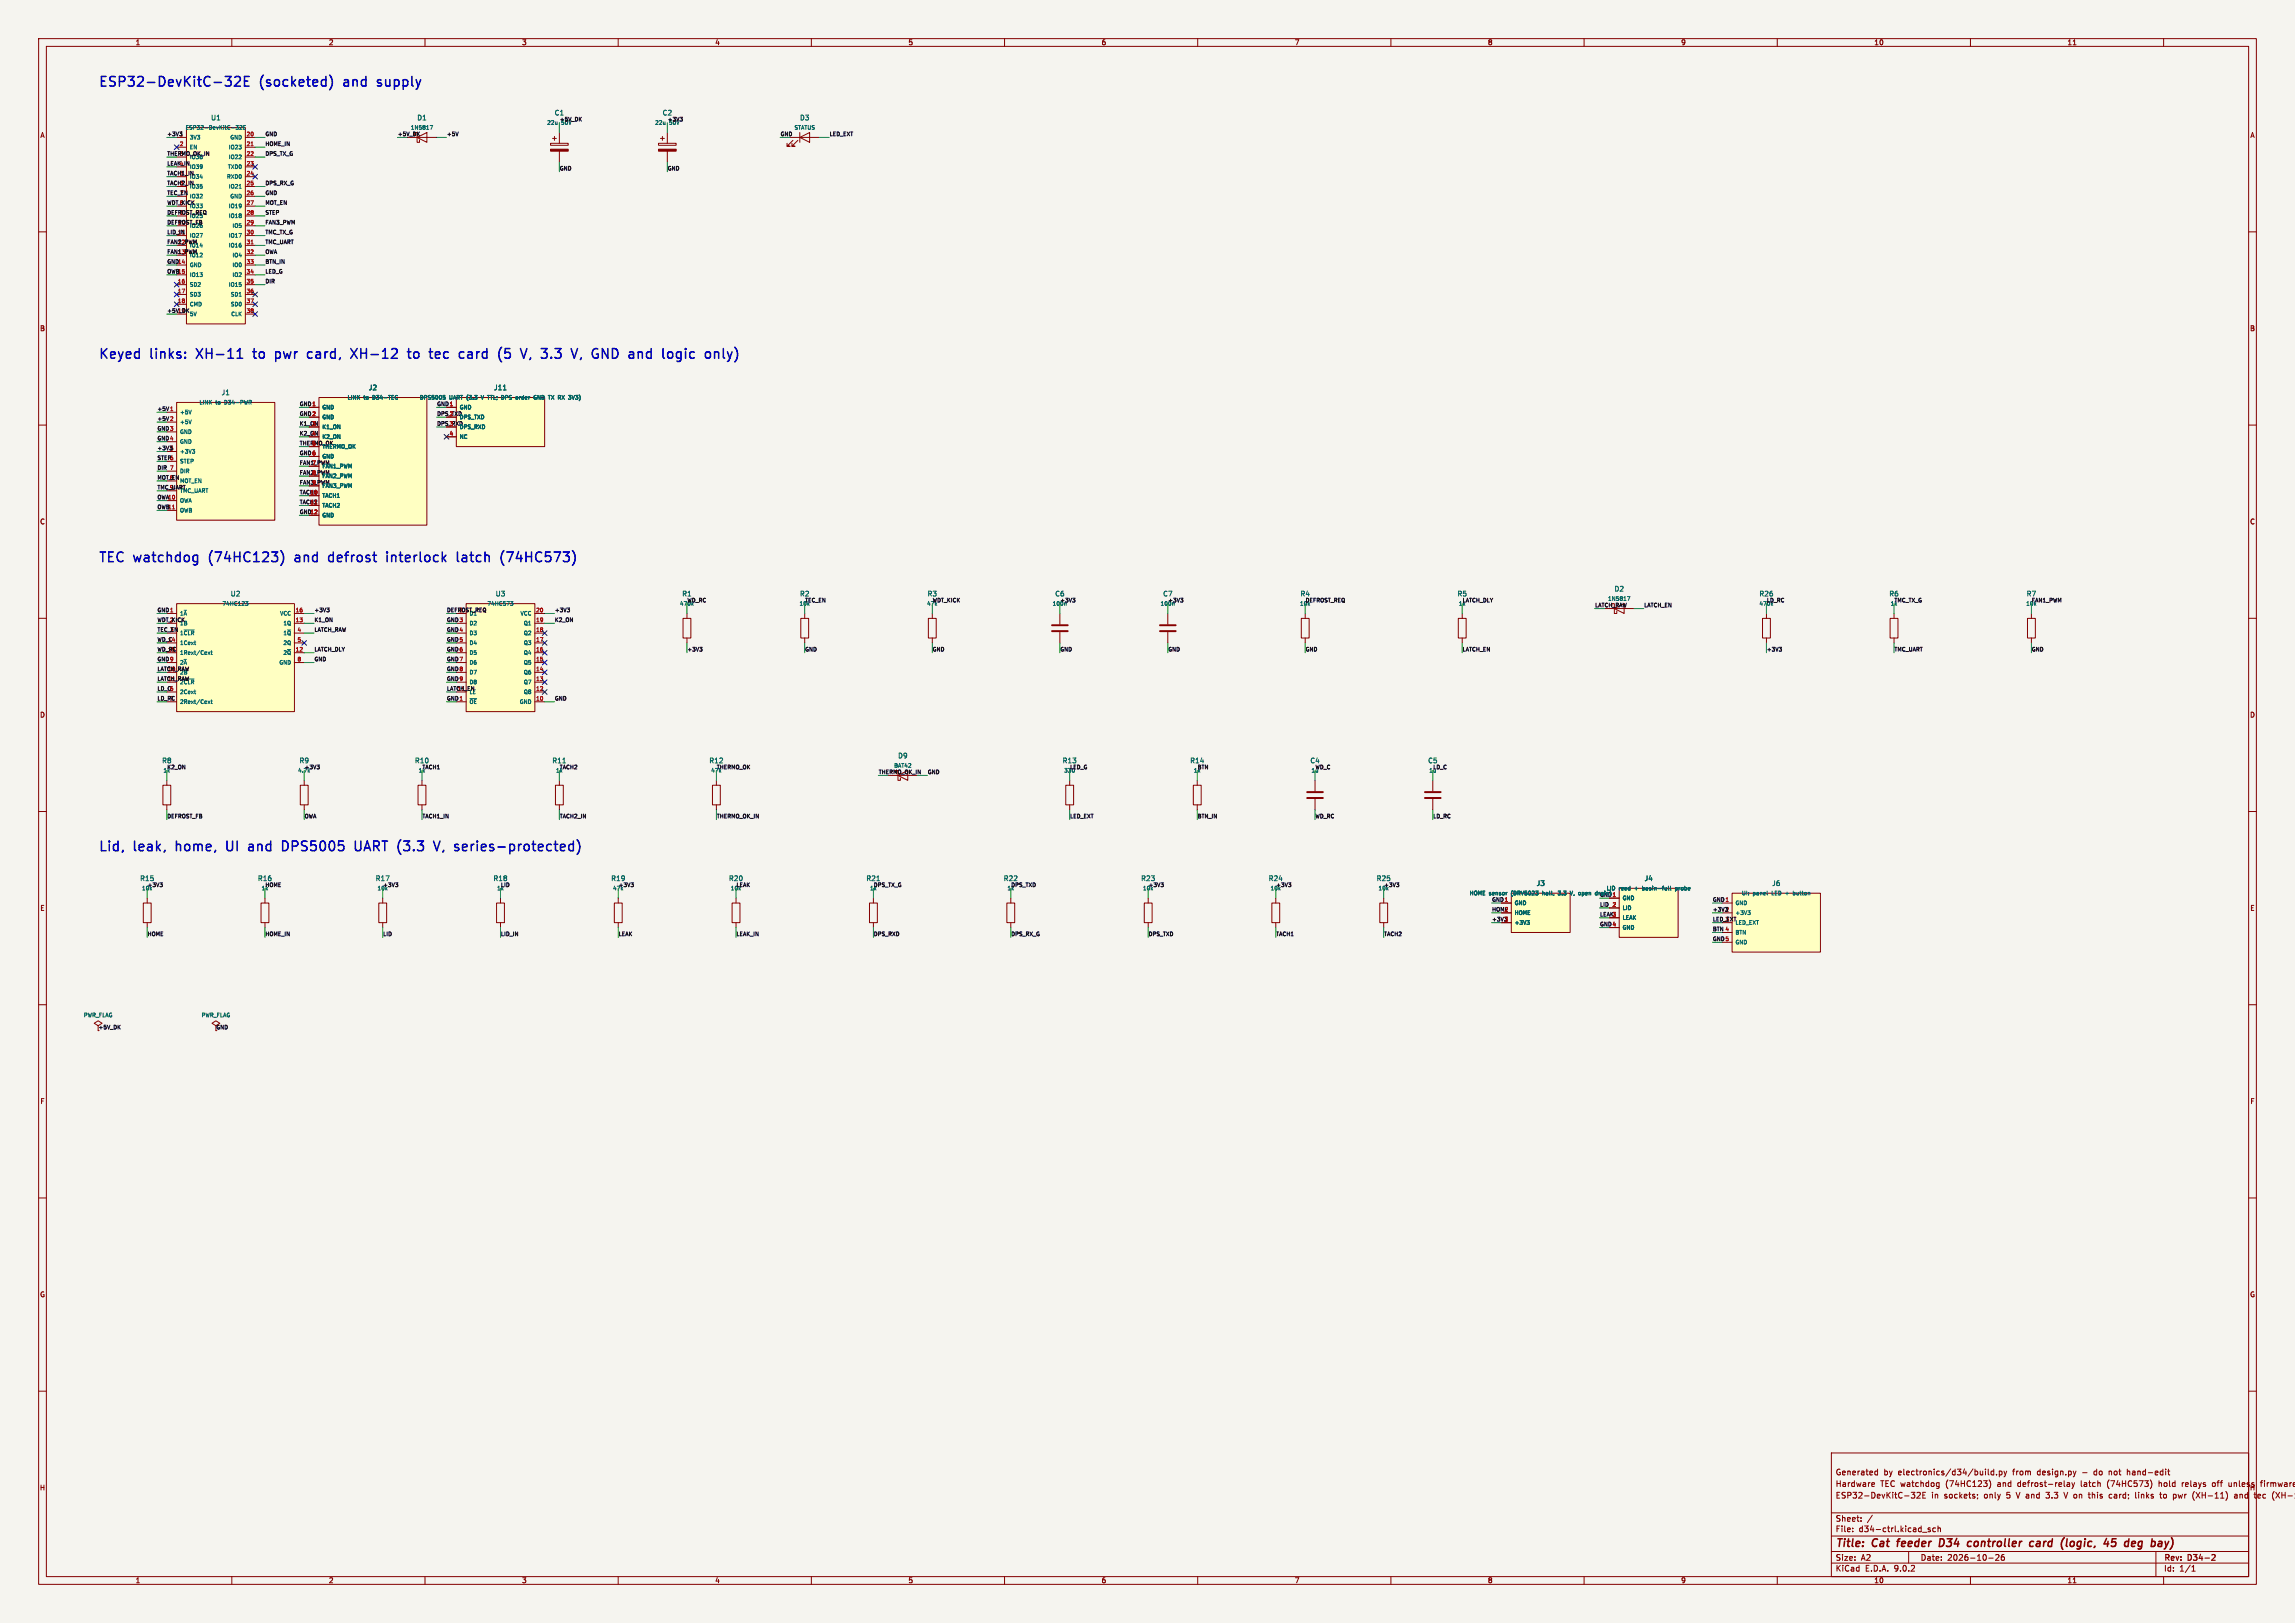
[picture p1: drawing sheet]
<svg xmlns="http://www.w3.org/2000/svg" width="594mm" height="420mm" viewBox="0 0 594 420" stroke-linecap="round" stroke-linejoin="round" font-family="sans-serif">
<defs><g id="words">
<g font-size="3.5" fill="#0000c2">
<text x="25.4" y="22.6">ESP32-DevKitC-32E</text>
<text x="67.3" y="22.6">(socketed)</text>
<text x="89.7" y="22.6">and</text>
<text x="99" y="22.6">supply</text>
<text x="25.4" y="93">Keyed</text>
<text x="39" y="93">links:</text>
<text x="51.6" y="93">XH-11</text>
<text x="67" y="93">to</text>
<text x="73.3" y="93">pwr</text>
<text x="82.4" y="93">card,</text>
<text x="94.4" y="93">XH-12</text>
<text x="109.8" y="93">to</text>
<text x="116.1" y="93">tec</text>
<text x="124.4" y="93">card</text>
<text x="135.3" y="93">(5</text>
<text x="141.9" y="93">V,</text>
<text x="147.8" y="93">3.3</text>
<text x="156.4" y="93">V,</text>
<text x="162.3" y="93">GND</text>
<text x="172.6" y="93">and</text>
<text x="182" y="93">logic</text>
<text x="25.4" y="145.7">TEC watchdog</text>
<text x="54.8" y="145.7">(74HC123)</text>
<text x="77.7" y="145.7">and</text>
<text x="87.1" y="145.7">defrost</text>
<text x="102.8" y="145.7">interlock</text>
<text x="121.7" y="145.7">latch</text>
<text x="133.8" y="145.7">(74HC573)</text>
<text x="25.4" y="220.5">Lid,</text>
<text x="34.7" y="220.5">leak,</text>
<text x="46.2" y="220.5">home,</text>
<text x="60" y="220.5">UI</text>
<text x="66.4" y="220.5">and</text>
<text x="75.8" y="220.5">DPS5005</text>
<text x="95.3" y="220.5">UART (3.3</text>
<text x="117.3" y="220.5">V,</text>
<text x="123.2" y="220.5">series-protected)</text>
</g>
<g font-size="2.8" fill="#840000">
<text x="475" y="400.9">Title:</text>
<text x="484.7" y="400.9">Cat</text>
<text x="491.9" y="400.9">feeder</text>
<text x="503.6" y="400.9">D34</text>
<text x="511.7" y="400.9">controller</text>
<text x="528.6" y="400.9">card</text>
<text x="537.5" y="400.9">(logic,</text>
<text x="549.5" y="400.9">45</text>
<text x="555.6" y="400.9">deg</text>
</g>
<g font-size="2.1" fill="#840000">
<text x="475" y="382">Generated</text>
<text x="487.5" y="382">by</text>
<text x="491.3" y="382">electronics/d34/build.py</text>
<text x="521.1" y="382">from</text>
<text x="527.6" y="382">design.py</text>
<text x="539.4" y="382">-</text>
<text x="542.5" y="382">do</text>
<text x="546.5" y="382">not</text>
<text x="551.4" y="382">hand-edit</text>
<text x="475" y="388">ESP32-DevKitC-32E</text>
<text x="475" y="385">Hardware</text>
<text x="486.7" y="385">TEC watchdog</text>
<text x="499.9" y="388">in</text>
<text x="503.2" y="388">sockets;</text>
<text x="503.8" y="385">(74HC123)</text>
<text x="513.7" y="388">only</text>
<text x="517.3" y="385">and</text>
<text x="519.6" y="388">5</text>
<text x="522.4" y="388">V and</text>
<text x="522.6" y="385">defrost-relay</text>
<text x="530.3" y="388">3.3</text>
<text x="535.2" y="388">V on</text>
<text x="539.2" y="385">latch</text>
<text x="541.8" y="388">this</text>
<text x="546.1" y="385">(74HC573)</text>
<text x="547.2" y="388">card;</text>
<text x="554.2" y="388">links</text>
<text x="559.6" y="385">hold</text>
<text x="560.8" y="388">to</text>
<text x="564.3" y="388">pwr</text>
<text x="565.8" y="385">relays</text>
<text x="569.4" y="388">(XH-11)</text>
<text x="573.8" y="385">off</text>
<text x="578.2" y="385">unless</text>
<text x="580.4" y="388">and</text>
<text x="585.8" y="388">tec</text>
<text x="586.7" y="385">firmware</text>
<text x="590.5" y="388">(XH-1</text>
<text x="475" y="394">Sheet:</text>
<text x="475" y="396.7">File:</text>
<text x="481.1" y="396.7">d34-ctrl.kicad_sch</text>
<text x="475" y="406.9">KiCad</text>
<text x="475" y="404.1">Size:</text>
<text x="481.7" y="404.1">A2</text>
<text x="482.7" y="406.9">E.D.A.</text>
<text x="490.3" y="406.9">9.0.2</text>
<text x="497" y="404.1">Date:</text>
<text x="504" y="404.1">2026-10-26</text>
<text x="560" y="404.3">Rev:</text>
<text x="560" y="406.9">Id:</text>
<text x="564.1" y="406.9">1/1</text>
<text x="566.4" y="404.3">D34-2</text>
</g>
<g font-size="1.8" fill="#840000">
<text x="35" y="11.9">1</text>
<text x="85" y="11.9">2</text>
<text x="135" y="11.9">3</text>
<text x="185" y="11.9">4</text>
<text x="235" y="11.9">5</text>
<text x="285" y="11.9">6</text>
<text x="335" y="11.9">7</text>
<text x="385" y="11.9">8</text>
<text x="435" y="11.9">9</text>
<text x="485" y="11.9">10</text>
<text x="535" y="11.9">11</text>
<text x="10.3" y="35.9">A</text>
<text x="582.3" y="35.9">A</text>
<text x="10.3" y="85.9">B</text>
<text x="582.3" y="85.9">B</text>
<text x="10.3" y="135.9">C</text>
<text x="582.3" y="135.9">C</text>
<text x="10.3" y="185.9">D</text>
<text x="582.3" y="185.9">D</text>
<text x="10.3" y="235.9">E</text>
<text x="582.3" y="235.9">E</text>
<text x="10.3" y="285.9">F</text>
<text x="582.3" y="285.9">F</text>
<text x="10.3" y="335.9">G</text>
<text x="582.3" y="335.9">G</text>
<text x="10.2" y="385.9">H</text>
<text x="582.2" y="385.9">H</text>
<text x="35" y="409.9">1</text>
<text x="85" y="409.9">2</text>
<text x="135" y="409.9">3</text>
<text x="185" y="409.9">4</text>
<text x="235" y="409.9">5</text>
<text x="285" y="409.9">6</text>
<text x="335" y="409.9">7</text>
<text x="385" y="409.9">8</text>
<text x="435" y="409.9">9</text>
<text x="485" y="409.9">10</text>
<text x="535" y="409.9">11</text>
</g>
<g font-size="1.8" fill="#006464">
<text x="54.5" y="31.3">U1</text>
<text x="107.9" y="31.3">D1</text>
<text x="143.4" y="30.1">C1</text>
<text x="171.4" y="30.1">C2</text>
<text x="206.9" y="31.3">D3</text>
<text x="95.3" y="101.2">J2</text>
<text x="127.7" y="101.2">J11</text>
<text x="57.2" y="102.5">J1</text>
<text x="59.6" y="154.5">U2</text>
<text x="128.2" y="154.5">U3</text>
<text x="176.5" y="154.5">R1</text>
<text x="240" y="154.5">R3</text>
<text x="273" y="154.5">C6</text>
<text x="300.9" y="154.5">C7</text>
<text x="377.1" y="154.5">R5</text>
<text x="417.8" y="153.3">D2</text>
<text x="77.4" y="197.7">R9</text>
<text x="232.3" y="196.4">D9</text>
<text x="307.9" y="197.7">R14</text>
<text x="339" y="197.7">C4</text>
<text x="36.2" y="228.2">R15</text>
<text x="97.1" y="228.2">R17</text>
<text x="127.6" y="228.2">R18</text>
<text x="158.1" y="228.2">R19</text>
<text x="188.6" y="228.2">R20</text>
<text x="295.2" y="228.2">R23</text>
<text x="328.3" y="228.2">R24</text>
<text x="356.2" y="228.2">R25</text>
<text x="397.6" y="229.5">J3</text>
<text x="425.5" y="228.2">J4</text>
<text x="458.5" y="229.5">J6</text>
</g>
<g font-size="1.8" fill="#0f0f0f">
<text x="206.9" y="154.5">R2</text>
<text x="336.5" y="154.5">R4</text>
<text x="455.3" y="154.5">R26</text>
<text x="488.9" y="154.5">R6</text>
<text x="524.4" y="154.5">R7</text>
<text x="41.8" y="197.7">R8</text>
<text x="107.3" y="197.7">R10</text>
<text x="142.8" y="197.7">R11</text>
<text x="183.5" y="197.7">R12</text>
<text x="274.9" y="197.7">R13</text>
<text x="369.5" y="197.7">C5</text>
<text x="66.6" y="228.2">R16</text>
<text x="224.1" y="228.2">R21</text>
<text x="259.7" y="228.2">R22</text>
</g>
<g font-size="1.4" fill="#0f0f0f">
<text x="43.2" y="35.3">+3V31</text>
<text x="68.6" y="35.3">GND</text>
<text x="102.9" y="35.3">+5V_DK</text>
<text x="106.2" y="33.7">1N5817</text>
<text x="115.6" y="35.3">+5V</text>
<text x="144.8" y="31.5">+5V_DK</text>
<text x="145.3" y="32.5">50V</text>
<text x="172.7" y="31.5">+3V3</text>
<text x="173.3" y="32.5">50V</text>
<text x="201.9" y="35.3">GND</text>
<text x="214.6" y="35.3">LED_EXT</text>
<text x="43.2" y="40.4">THERMO_OK_IN</text>
<text x="46.4" y="40.4">3</text>
<text x="49" y="38.8">EN</text>
<text x="49" y="41.4">IO36</text>
<text x="68.6" y="37.8">HOME_IN</text>
<text x="68.6" y="40.4">DPS_TX_G</text>
<text x="43.2" y="42.9">LEAK_IN</text>
<text x="43.2" y="45.4">TACH1_IN</text>
<text x="43.2" y="48">TACH2_IN</text>
<text x="46.4" y="42.9">4</text>
<text x="46.4" y="45.5">5</text>
<text x="68.6" y="48">DPS_RX_G</text>
<text x="144.8" y="44.2">GND</text>
<text x="172.7" y="44.2">GND</text>
<text x="43.2" y="53.1">WDT_KICK</text>
<text x="43.2" y="50.5">TEC_EN</text>
<text x="46.4" y="48">6</text>
<text x="46.4" y="50.5">7</text>
<text x="46.4" y="53.1">8</text>
<text x="49" y="51.5">IO32</text>
<text x="68.6" y="53.1">MOT_EN</text>
<text x="68.6" y="50.5">GND</text>
<text x="43.2" y="58.1">DEFROST_FB</text>
<text x="43.2" y="55.6">DEFROST_REQ</text>
<text x="45.9" y="58.2">10</text>
<text x="46.4" y="55.6">9</text>
<text x="49" y="54.1">IO33</text>
<text x="49" y="56.6">IO25</text>
<text x="49" y="59.1">IO26</text>
<text x="68.6" y="58.1">FAN3_PWM</text>
<text x="68.6" y="55.6">STEP</text>
<text x="43.2" y="65.8">FAN1_PWM</text>
<text x="43.2" y="63.2">FAN2_PWM</text>
<text x="43.2" y="60.7">LID_IN</text>
<text x="45.9" y="60.7">11</text>
<text x="45.9" y="63.2">12</text>
<text x="45.9" y="65.8">13</text>
<text x="68.6" y="63.2">TMC_UART</text>
<text x="68.6" y="60.7">TMC_TX_G</text>
<text x="68.6" y="65.8">OWA</text>
<text x="43.2" y="68.3">GND14</text>
<text x="43.2" y="70.8">OWB15</text>
<text x="68.6" y="68.3">BTN_IN</text>
<text x="68.6" y="70.8">LED_G</text>
<text x="68.6" y="73.4">DIR</text>
<text x="43.2" y="81">+5V_DK</text>
<text x="45.9" y="81">19</text>
<text x="40.6" y="106.4">+5V 1</text>
<text x="77.5" y="105.1">GND1</text>
<text x="77.5" y="107.7">GND2</text>
<text x="113" y="105.1">GND1</text>
<text x="40.6" y="111.5">GND3</text>
<text x="40.6" y="108.9">+5V 2</text>
<text x="77.5" y="110.2">K1_ON</text>
<text x="77.5" y="112.8">K2_ON</text>
<text x="113" y="110.2">DPS_RXD</text>
<text x="40.6" y="119.1">STEP6</text>
<text x="40.6" y="116.6">+3V35</text>
<text x="40.6" y="114">GND4</text>
<text x="77.5" y="117.8">GND6</text>
<text x="77.5" y="115.3">THERMO_OK</text>
<text x="40.6" y="124.2">MOT_EN</text>
<text x="40.6" y="121.6">DIR 7</text>
<text x="43.8" y="124.2">8</text>
<text x="46.5" y="125.2">MOT_EN</text>
<text x="40.6" y="131.8">OWB11</text>
<text x="40.6" y="129.3">OWA10</text>
<text x="40.6" y="126.7">TMC_UART</text>
<text x="43.8" y="126.7">9</text>
<text x="77.5" y="128">TACH1</text>
<text x="77.5" y="133.1">GND12</text>
<text x="177.8" y="155.9">WD_RC</text>
<text x="208.3" y="155.9">TEC_EN</text>
<text x="241.3" y="155.9">WDT_KICK</text>
<text x="274.3" y="155.9">+3V3</text>
<text x="302.3" y="155.9">+3V3</text>
<text x="337.8" y="155.9">DEFROST_REQ</text>
<text x="378.5" y="155.9">LATCH_DLY</text>
<text x="416.1" y="155.7">1N5817</text>
<text x="457.2" y="155.9">LD_RC</text>
<text x="490.2" y="155.9">TMC_TX_G</text>
<text x="525.8" y="155.9">FAN1_PWM</text>
<text x="40.6" y="158.5">GND1</text>
<text x="40.6" y="161">WDT_KICK</text>
<text x="43.8" y="161">2</text>
<text x="46.5" y="159.5">1~{A}</text>
<text x="81.3" y="158.5">+3V3</text>
<text x="81.3" y="161">K1_ON</text>
<text x="115.6" y="158.5">DEFROST_REQ</text>
<text x="115.6" y="161">GND3</text>
<text x="118.8" y="158.5">2</text>
<text x="121.4" y="159.5">D1</text>
<text x="143.5" y="158.5">+3V3</text>
<text x="143.5" y="161">K2_ON</text>
<text x="336.3" y="156.9">10k</text>
<text x="377.5" y="156.9">1k</text>
<text x="412.7" y="157.2">LATCH_RAW</text>
<text x="425.4" y="157.2">LATCH_EN</text>
<text x="455.2" y="156.9">470k</text>
<text x="40.6" y="163.6">TEC_EN</text>
<text x="40.6" y="166.1">WD_C</text>
<text x="43.4" y="166.1">14</text>
<text x="43.8" y="163.6">3</text>
<text x="46.5" y="162">1B</text>
<text x="81.3" y="163.6">LATCH_RAW</text>
<text x="115.6" y="166.1">GND5</text>
<text x="115.6" y="163.6">GND4</text>
<text x="40.6" y="168.6">WD_RC</text>
<text x="40.6" y="171.2">GND9</text>
<text x="40.6" y="173.7">LATCH_RAW</text>
<text x="43.4" y="168.7">15</text>
<text x="43.4" y="173.7">10</text>
<text x="46.5" y="172.2">2~{A}</text>
<text x="81.3" y="171.2">GND</text>
<text x="81.3" y="168.6">LATCH_DLY</text>
<text x="115.6" y="168.6">GND6</text>
<text x="115.6" y="171.2">GND7</text>
<text x="115.6" y="173.7">GND8</text>
<text x="177.8" y="168.6">+3V3</text>
<text x="208.3" y="168.6">GND</text>
<text x="241.3" y="168.6">GND</text>
<text x="274.3" y="168.6">GND</text>
<text x="302.3" y="168.6">GND</text>
<text x="337.8" y="168.6">GND</text>
<text x="378.5" y="168.6">LATCH_EN</text>
<text x="457.2" y="168.6">+3V3</text>
<text x="490.2" y="168.6">TMC_UART</text>
<text x="525.8" y="168.6">GND</text>
<text x="40.6" y="176.3">LATCH_RAW</text>
<text x="40.6" y="178.8">LD_C6</text>
<text x="43.4" y="176.3">11</text>
<text x="46.5" y="174.7">2B</text>
<text x="46.5" y="177.3">2~{CLR}</text>
<text x="115.6" y="176.3">GND9</text>
<text x="115.6" y="178.8">LATCH_EN</text>
<text x="118.3" y="178.8">11</text>
<text x="121.4" y="177.3">D8</text>
<text x="121.4" y="179.8">LE</text>
<text x="40.6" y="181.3">LD_RC</text>
<text x="43.8" y="181.4">7</text>
<text x="115.6" y="181.3">GND1</text>
<text x="143.5" y="181.3">GND</text>
<text x="43.2" y="199.1">K2_ON</text>
<text x="78.7" y="199.1">+3V3</text>
<text x="109.2" y="199.1">TACH1</text>
<text x="144.8" y="199.1">TACH2</text>
<text x="185.4" y="199.1">THERMO_OK</text>
<text x="227.3" y="200.4">THERMO_OK_IN</text>
<text x="231.3" y="198.8">BAT42</text>
<text x="240" y="200.4">GND</text>
<text x="275.3" y="200.1">330</text>
<text x="276.9" y="199.1">LED_G</text>
<text x="308.9" y="200.1">1k</text>
<text x="309.9" y="199.1">BTN</text>
<text x="340.4" y="199.1">WD_C</text>
<text x="369.8" y="200.1">1u</text>
<text x="370.8" y="199.1">LD_C</text>
<text x="43.2" y="211.8">DEFROST_FB</text>
<text x="78.7" y="211.8">OWA</text>
<text x="109.2" y="211.8">TACH1_IN</text>
<text x="144.8" y="211.8">TACH2_IN</text>
<text x="185.4" y="211.8">THERMO_OK_IN</text>
<text x="276.9" y="211.8">LED_EXT</text>
<text x="309.9" y="211.8">BTN_IN</text>
<text x="340.4" y="211.8">WD_RC</text>
<text x="370.8" y="211.8">LD_RC</text>
<text x="38.1" y="229.6">+3V3</text>
<text x="68.6" y="229.6">HOME</text>
<text x="99.1" y="229.6">+3V3</text>
<text x="128.5" y="230.6">1k</text>
<text x="129.5" y="229.6">LID</text>
<text x="160" y="229.6">+3V3</text>
<text x="189" y="230.6">10k</text>
<text x="190.5" y="229.6">LEAK</text>
<text x="225.1" y="230.6">1k</text>
<text x="226.1" y="229.6">DPS_TX_G</text>
<text x="260.6" y="230.6">1k</text>
<text x="261.6" y="229.6">DPS_TXD</text>
<text x="297.2" y="229.6">+3V3</text>
<text x="330.2" y="229.6">+3V3</text>
<text x="358.1" y="229.6">+3V3</text>
<text x="386.1" y="233.4">GND1</text>
<text x="443.2" y="233.4">GND1</text>
<text x="386.1" y="235.9">HOME</text>
<text x="386.1" y="238.5">+3V33</text>
<text x="414" y="234.7">LID</text>
<text x="414" y="239.8">GND4</text>
<text x="414" y="237.2">LEAK3</text>
<text x="443.2" y="235.9">+3V32</text>
<text x="443.2" y="238.5">LED_EXT</text>
<text x="446.4" y="238.5">3</text>
<text x="449.1" y="236.9">+3V3</text>
<text x="38.1" y="242.3">HOME</text>
<text x="68.6" y="242.3">HOME_IN</text>
<text x="99.1" y="242.3">LID</text>
<text x="129.5" y="242.3">LID_IN</text>
<text x="160" y="242.3">LEAK</text>
<text x="190.5" y="242.3">LEAK_IN</text>
<text x="226.1" y="242.3">DPS_RXD</text>
<text x="261.6" y="242.3">DPS_RX_G</text>
<text x="297.2" y="242.3">DPS_TXD</text>
<text x="330.2" y="242.3">TACH1</text>
<text x="358.1" y="242.3">TACH2</text>
<text x="443.2" y="243.6">GND5</text>
<text x="443.2" y="241">BTN 4</text>
<text x="25.4" y="266.4">+5V_DK</text>
<text x="55.9" y="266.4">GND</text>
</g>
<g font-size="1.4" fill="#006464">
<text x="47.9" y="33.7">ESP32-DevKitC-32E</text>
<text x="141.5" y="32.5">22u</text>
<text x="169.4" y="32.5">22u</text>
<text x="205.5" y="33.7">STATUS</text>
<text x="49" y="36.3">3V3</text>
<text x="59.1" y="38.8">IO23</text>
<text x="59.1" y="41.4">IO22</text>
<text x="59.4" y="36.3">GND</text>
<text x="49" y="43.9">IO39</text>
<text x="49" y="46.4">IO34</text>
<text x="58.6" y="46.4">RXD0</text>
<text x="58.8" y="43.9">TXD0</text>
<text x="49" y="49">IO35</text>
<text x="59.1" y="49">IO21</text>
<text x="59.4" y="51.5">GND</text>
<text x="59.1" y="54.1">IO19</text>
<text x="59.1" y="56.6">IO18</text>
<text x="60" y="59.1">IO5</text>
<text x="49" y="61.7">IO27</text>
<text x="49" y="64.2">IO14</text>
<text x="59.1" y="61.7">IO17</text>
<text x="59.1" y="64.2">IO16</text>
<text x="49" y="66.8">IO12</text>
<text x="49" y="69.3">GND</text>
<text x="49" y="71.8">IO13</text>
<text x="60" y="66.8">IO4</text>
<text x="60" y="69.3">IO0</text>
<text x="60" y="71.8">IO2</text>
<text x="49" y="74.4">SD2</text>
<text x="49" y="76.9">SD3</text>
<text x="59.1" y="74.4">IO15</text>
<text x="59.6" y="76.9">SD1</text>
<text x="49" y="79.5">CMD</text>
<text x="49" y="82">5V</text>
<text x="59.6" y="79.5">SD0</text>
<text x="59.7" y="82">CLK</text>
<text x="46.5" y="107.4">+5V</text>
<text x="51.5" y="104.9">LINK</text>
<text x="55.8" y="104.9">to</text>
<text x="58.3" y="104.9">D34-PWR</text>
<text x="83.3" y="106.1">GND</text>
<text x="89.8" y="103.6">LINK</text>
<text x="94.2" y="103.6">to</text>
<text x="96.7" y="103.6">D34-TEC</text>
<text x="108.5" y="103.6">DPS5005</text>
<text x="113" y="107.7">DPS_TXD</text>
<text x="116.3" y="103.6">UART (3.3</text>
<text x="118.9" y="106.1">GND</text>
<text x="125.1" y="103.6">V TTL; DPS</text>
<text x="134.7" y="103.6">order</text>
<text x="139.7" y="103.6">GND TX RX</text>
<text x="149.4" y="103.6">3V3)</text>
<text x="46.5" y="109.9">+5V</text>
<text x="46.5" y="112.5">GND</text>
<text x="83.3" y="108.7">GND</text>
<text x="83.3" y="111.2">K1_ON</text>
<text x="83.3" y="113.8">K2_ON</text>
<text x="118.9" y="108.7">DPS_TXD</text>
<text x="118.9" y="111.2">DPS_RXD</text>
<text x="118.9" y="113.8">NC</text>
<text x="46.5" y="115">GND</text>
<text x="46.5" y="117.6">+3V3</text>
<text x="83.3" y="116.3">THERMO_OK</text>
<text x="83.3" y="118.8">GND</text>
<text x="46.5" y="120.1">STEP</text>
<text x="46.5" y="122.6">DIR</text>
<text x="77.5" y="125.5">FAN3_PWM</text>
<text x="77.5" y="122.9">FAN2_PWM</text>
<text x="77.5" y="120.4">FAN1_PWM</text>
<text x="83.3" y="121.4">FAN1_PWM</text>
<text x="83.3" y="123.9">FAN2_PWM</text>
<text x="46.5" y="127.7">TMC_UART</text>
<text x="46.5" y="130.3">OWA</text>
<text x="83.3" y="126.5">FAN3_PWM</text>
<text x="83.3" y="129">TACH1</text>
<text x="83.3" y="131.5">TACH2</text>
<text x="46.5" y="132.8">OWB</text>
<text x="83.3" y="134.1">GND</text>
<text x="57.4" y="156.9">74HC123</text>
<text x="72.3" y="159.5">VCC</text>
<text x="126" y="156.9">74HC573</text>
<text x="134.6" y="159.5">VCC</text>
<text x="175.8" y="156.9">470k</text>
<text x="206.8" y="156.9">10k</text>
<text x="239.8" y="156.9">47k</text>
<text x="272.3" y="156.9">100n</text>
<text x="300.3" y="156.9">100n</text>
<text x="489.2" y="156.9">1k</text>
<text x="524.3" y="156.9">10k</text>
<text x="46.5" y="164.6">1~{CLR}</text>
<text x="46.5" y="167.1">1Cext</text>
<text x="73.2" y="162">1Q</text>
<text x="73.2" y="164.6">1~{Q}</text>
<text x="73.2" y="167.1">2Q</text>
<text x="121.4" y="162">D2</text>
<text x="121.4" y="164.6">D3</text>
<text x="121.4" y="167.1">D4</text>
<text x="135.4" y="162">Q1</text>
<text x="135.4" y="164.6">Q2</text>
<text x="135.4" y="167.1">Q3</text>
<text x="46.5" y="169.6">1Rext/Cext</text>
<text x="72.1" y="172.2">GND</text>
<text x="73.2" y="169.6">2~{Q}</text>
<text x="121.4" y="169.6">D5</text>
<text x="121.4" y="172.2">D6</text>
<text x="135.4" y="169.6">Q4</text>
<text x="135.4" y="172.2">Q5</text>
<text x="46.5" y="179.8">2Cext</text>
<text x="121.4" y="174.7">D7</text>
<text x="135.4" y="174.7">Q6</text>
<text x="135.4" y="177.3">Q7</text>
<text x="135.4" y="179.8">Q8</text>
<text x="46.5" y="182.3">2Rext/Cext</text>
<text x="121.4" y="182.3">~{OE}</text>
<text x="134.4" y="182.3">GND</text>
<text x="42.2" y="200.1">1k</text>
<text x="77" y="200.1">4.7k</text>
<text x="108.2" y="200.1">1k</text>
<text x="143.8" y="200.1">1k</text>
<text x="183.9" y="200.1">47k</text>
<text x="339.3" y="200.1">1u</text>
<text x="36.6" y="230.6">10k</text>
<text x="67.6" y="230.6">1k</text>
<text x="97.6" y="230.6">10k</text>
<text x="158.5" y="230.6">47k</text>
<text x="295.7" y="230.6">10k</text>
<text x="328.7" y="230.6">10k</text>
<text x="356.7" y="230.6">10k</text>
<text x="380.2" y="231.9">HOME</text>
<text x="385.4" y="231.9">sensor</text>
<text x="391.3" y="231.9">(DRV5023</text>
<text x="399.7" y="231.9">hall,</text>
<text x="404" y="231.9">3.3</text>
<text x="407.4" y="231.9">V,</text>
<text x="409.8" y="231.9">open</text>
<text x="414" y="232.1">GND1</text>
<text x="415.7" y="230.6">LID</text>
<text x="417.2" y="232.2">1</text>
<text x="419" y="230.6">reed</text>
<text x="419.9" y="233.1">GND</text>
<text x="423.3" y="230.6">+</text>
<text x="425.5" y="230.6">basin-full</text>
<text x="434.3" y="230.6">probe</text>
<text x="450.7" y="231.9">UI:</text>
<text x="453.7" y="231.9">panel</text>
<text x="458.8" y="231.9">LED</text>
<text x="462.5" y="231.9">+</text>
<text x="464.8" y="231.9">button</text>
<text x="391.9" y="234.4">GND</text>
<text x="391.9" y="236.9">HOME</text>
<text x="391.9" y="239.5">+3V3</text>
<text x="419.9" y="235.7">LID</text>
<text x="419.9" y="238.2">LEAK</text>
<text x="449.1" y="234.4">GND</text>
<text x="449.1" y="239.5">LED_EXT</text>
<text x="419.9" y="240.8">GND</text>
<text x="449.1" y="242">BTN</text>
<text x="449.1" y="244.6">GND</text>
<text x="21.6" y="263.4">PWR_FLAG</text>
<text x="52" y="263.4">PWR_FLAG</text>
</g>
<g font-size="1.4" fill="#a90000">
<text x="63.7" y="35.3">20</text>
<text x="46.4" y="37.8">2</text>
<text x="63.7" y="37.8">21</text>
<text x="63.7" y="40.4">22</text>
<text x="63.7" y="42.9">23</text>
<text x="63.7" y="45.5">24</text>
<text x="63.7" y="48">25</text>
<text x="63.7" y="50.5">26</text>
<text x="63.7" y="53.1">27</text>
<text x="63.7" y="55.6">28</text>
<text x="63.7" y="58.2">29</text>
<text x="63.7" y="60.7">30</text>
<text x="63.7" y="63.2">31</text>
<text x="63.7" y="65.8">32</text>
<text x="63.7" y="68.3">33</text>
<text x="63.7" y="70.9">34</text>
<text x="45.9" y="73.4">16</text>
<text x="45.9" y="75.9">17</text>
<text x="63.7" y="73.4">35</text>
<text x="63.7" y="75.9">36</text>
<text x="45.9" y="78.5">18</text>
<text x="63.7" y="78.5">37</text>
<text x="63.7" y="81">38</text>
<text x="80.7" y="105.2">1</text>
<text x="80.7" y="107.7">2</text>
<text x="116.2" y="107.7">2</text>
<text x="116.2" y="105.2">1</text>
<text x="80.7" y="110.2">3</text>
<text x="80.7" y="112.8">4</text>
<text x="116.2" y="110.2">3</text>
<text x="116.2" y="112.8">4</text>
<text x="80.7" y="115.3">5</text>
<text x="80.7" y="117.9">6</text>
<text x="80.7" y="120.4">7</text>
<text x="80.7" y="122.9">8</text>
<text x="80.7" y="125.5">9</text>
<text x="77.5" y="130.5">TACH2</text>
<text x="80.2" y="128">10</text>
<text x="80.2" y="130.6">11</text>
<text x="80.2" y="133.1">12</text>
<text x="76.4" y="158.5">16</text>
<text x="76.4" y="161">13</text>
<text x="138.6" y="158.5">20</text>
<text x="138.6" y="161">19</text>
<text x="76.9" y="163.6">4</text>
<text x="76.9" y="166.1">5</text>
<text x="138.6" y="163.6">18</text>
<text x="138.6" y="166.1">17</text>
<text x="76.4" y="168.7">12</text>
<text x="76.9" y="171.2">8</text>
<text x="138.6" y="168.7">16</text>
<text x="138.6" y="171.2">15</text>
<text x="138.6" y="173.7">14</text>
<text x="138.6" y="176.3">13</text>
<text x="138.6" y="178.8">12</text>
<text x="138.6" y="181.4">10</text>
<text x="389.3" y="233.4">1</text>
<text x="389.3" y="236">2</text>
<text x="389.3" y="238.5">3</text>
<text x="417.2" y="234.7">2</text>
<text x="417.2" y="237.2">3</text>
<text x="417.2" y="239.8">4</text>
</g>
</g></defs>
<path d="M0 0h594v420h-594z" fill="#f5f4ef" stroke="#f5f4ef" stroke-width=".26"/>
<g fill="none" stroke="#840000" stroke-width=".26">
<path d="M10 10h574v400h-574zM12 12h570v396h-570zM60 10v2M110 10v2M160 10v2M210 10v2M260 10v2M310 10v2M360 10v2M410 10v2M460 10v2M510 10v2"/>
<path d="M536.6 11.6h.7M560 10v2M10 60h2M582 60h2M10 110h2M582 110h2M177.8 158.8v1.2M208.3 158.8v1.2M10 160h2M176.8 160h2v5.1h-2zM177.8 165.1v1.3M207.3 160h2v5.1h-2z"/>
<path d="M208.3 165.1v1.3M582 160h2M10 210h2M42.2 203.2h2v5.1h-2zM43.2 201.9v1.3M43.2 208.3v1.3M143.8 203.2h2v5.1h-2zM144.8 201.9v1.3M144.8 208.3v1.3M184.4 203.2h2v5.1h-2zM185.4 201.9v1.3M185.4 208.3v1.3"/>
<path d="M582 210h2M159 233.7h2v5.1h-2zM160 232.4v1.3M160 238.8v1.2M10 260h2M582 260h2M10 310h2M582 310h2M10 360h2M474 376h108v32h-108zM582 360h2M474 397.5h108"/>
<path d="M474 391.5h108M479.5 396.2v.2M479.5 395.4v.2M481.7 393.5v.2M481.7 392.7v.2M484.6 392.1l-1.3 1.9M484.7 383.7h.4l.1 .3-.7 .2M485.1 384.6l-.4 .1M485.4 380.7h.6M485.4 381.6h.6M486 380.2v1.5M494.7 386.2h.9l-.5 .5 .4 .2v.6l-.8 .1"/>
<path d="M496.2 386.3l.5-.1 .3 .4-.9 1.1h.9M497.6 396.5h1.1M497.7 386.9h.5M498.4 386.2h-.7v1.5h.7M499.6 395.4h-.4l-.2 .2 .1 .2 .5 .1v.4h-.6M501 395.4h-.5l-.3 .3 .2 .6h.6M501.5 383.7h.4M501.6 395.5l.6-.1v1M501.6 394.9v1.5M501.9 384.6l-.4 .1M501.9 383.7v1.2l-.5 .3M511.8 386.7v.2"/>
<path d="M511.9 387.6l-.2 .3M513.9 380.2v.1M513.9 380.7v1M514.6 380.2v1.3l.2 .2M514.8 383a1.72 1.72 0 0 1 0 2.2M516 380.7h-.4l-.3 .3 .2 .6h.5M516 380.2v1.5M516.7 381.5v.2M517.5 380.7h.4l.3 .3-.2 .6h-.5M517.5 380.7v1.5M518.7 380.7l.3 1M519 381.7l-.3 .5"/>
<path d="M519.4 380.7l-.4 1M529.5 386.2h1M529.5 387.5l.2 .2M534.2 386.2l.5 1.5M535 384.5l.2 .2 .5-.1M535 383.7h.6l.1 1M535.7 384l-.7 .3M536.2 383.7l.4 1M536.6 384.7l-.4 .5M537 383.7l-.4 1M537.3 380.7l-.3 1M540.5 386.7h.5"/>
<path d="M540.7 387.5l.3 .2M545.5 383.6v1M545.9 380.7v1M546 380.7l-.1 .1M546.6 386.7h-.4l-.3 .3 .1 .6h.6M550.6 380.2v1.5M550.8 380.7l-.2 .1M552.7 386.2v1.3l.3 .2M553.5 386.2v.1M553.5 386.7v1M556.9 383.6v1M558.8 383.2v1.5"/>
<path d="M559 386.7h.5M559 383.7l-.2 .1M559.2 386.2v1.3l.3 .2M560.1 386.7l-.1 .3 .1 .6M561 380.7h.6M561.2 380.2v1.3l.4 .2M563.1 386.7l.1 .3-.1 .6M564.8 383.7v1M565.2 383.7l-.4 .3M567.9 386l-.2 .2M568.4 386.2l1 1.5M569.4 386.2l-1 1.5"/>
<path d="M573.2 383.7h-.3l-.3 .3 .1 .6h.5M576.9 383.7l.1 .9 .5-.1M577.5 383.7v1M578.4 386.7h.6v1M579 387l-.7 .3 .2 .4 .5-.1M579.7 386.7v1M579.8 386.7l-.1 .1M584.5 387.6h.5M584.5 386.7h.4l.2 .3-.7 .2M585 383.7h.6M585.6 383.2l-.4 .2v1.3M589 386.2l1 1.5"/>
<path d="M590 386.2l-1 1.5M60 408v2M110 408v2M160 408v2M210 408v2M260 408v2M310 408v2M360 408v2M410 408v2M460 408v2M474 404.5h108M474 401.5h108"/>
<path d="M494 401.5v3M510 408v2M514.7 403.2h1.2M516.5 402.4l.6-.1 .3 .4-.9 1.1h.9M518.7 402.3h-.5l-.2 .3v.9l.2 .3 .5-.2v-.7l-.5-.1-.2 .3M536.6 409.6h.7M558 401.5v6.5M560 408v2M567.3 406.6h.9M567.3 405.5l.4-.4v1.5"/>
</g>
<path d="M572.7 402.3h.5l.1 .4-.9 1.1h.9" fill="none" stroke="#840000" stroke-width=".3"/>
<g fill="none" stroke="#840000" stroke-width=".4">
<path d="M490.9 398.9h.8M491.3 398.5l-.2 1.7M502.9 398.3l-.7-.1-.3 2h.5l.5-.3M509.7 398.9l.6 .1M511 399.2v.8M525.8 398.9l.6 .1M527.2 399h.8M528 399.3l-.6 .1-.4 .3 .3 .5 .6-.1M534.3 397.9l-.1 .1M536.8 399.1l-.2-.2-.5 .1-.3 .8 .3 .4 .5-.1 .2-.3M547.7 398.2h-1l-.2 .9 .3-.1 .7 .1 .1 .7-.4 .4-.7-.1M554.5 399l-.6-.1-.3 .2"/>
<path d="M554.5 398.9l-.2 1.6-.3 .3-.4 .1M562 397.9a2.32 2.32 0 0 1-.4 3.1M510.1 400.1l-.6 .1M526.2 400.1l-.6 .1M553.6 400.1h.7"/>
</g>
<path d="M179.2 156.3l.2 .4M145.7 197.4h.7" fill="none" stroke="#006464" stroke-width=".26"/>
<path d="M120.6 156.2h17.8v28h-17.8z" fill="#ffffc2"/>
<g fill="none" stroke="#840000" stroke-width=".26">
<path d="M118.1 158.8h2.5M120.6 156.2h17.8v28h-17.8zM138.4 158.8h2.6M118.1 161.3h2.5M118.1 163.8h2.5M118.1 166.4h2.5M118.1 168.9h2.5M118.1 171.5h2.5M118.1 174h2.5M118.1 176.5h2.5M118.1 179.1h2.5M138.4 161.3h2.6"/>
<path d="M138.4 163.8h2.6M138.4 166.4h2.6M138.4 168.9h2.6M138.4 171.5h2.6M138.4 174h2.6M138.4 176.5h2.6M138.4 179.1h2.6M118.1 181.6h2.5M138.4 181.6h2.6M77.7 203.2h2.1v5.1h-2.1zM78.7 201.9v1.3M78.7 208.3v1.3"/>
<path d="M108.2 203.2h2v5.1h-2zM109.2 201.9v1.3M109.2 208.3v1.3M37.1 233.7h2v5.1h-2zM38.1 232.4v1.3M38.1 238.8v1.2M67.6 233.7h2v5.1h-2zM68.6 232.4v1.3M68.6 238.8v1.2M128.5 233.7h2.1v5.1h-2.1zM129.5 232.4v1.3M129.5 238.8v1.2"/>
<path d="M189.5 233.7h2v5.1h-2zM190.5 232.4v1.3M190.5 238.8v1.2M25.4 265.4l1-.6-1-.6-1 .6 1 .6v1.3M55.9 265.4l1-.6-1-.6-1 .6 1 .6v1.3"/>
</g>
<path d="M132.1 155.7h.7l-.4 .3 .3 .1 .1 .4-.5 .2M79.9 199.5l.2 .3M121.6 180.8h1.8" fill="none" stroke="#006464" stroke-width=".26"/>
<path d="M45.7 156.2h30.5v28h-30.5z" fill="#ffffc2"/>
<g fill="none" stroke="#840000" stroke-width=".26">
<path d="M43.2 158.8h2.5M45.7 156.2h30.5v28h-30.5zM76.2 158.8h2.5M43.2 161.3h2.5M43.2 163.8h2.5M43.2 166.4h2.5M43.2 168.9h2.5M43.2 171.5h2.5M43.2 174h2.5M43.2 176.5h2.5M43.2 179.1h2.5M76.2 161.3h2.5"/>
<path d="M76.2 163.8h2.5M76.2 166.4h2.5M76.2 168.9h2.5M76.2 171.5h2.5M43.2 181.6h2.5"/>
</g>
<g fill="none" stroke="#006464" stroke-width=".26">
<path d="M47.6 157.9h.7M63.6 155.7h.6l-.4 .3 .3 .1 .1 .4-.5 .2M47.6 163h2.6M47.6 170.6h.7M47.6 175.7h2.6M50.3 166.2h.4M50.3 178.9h.4M50.5 166.8h.2M50.5 179.5h.2M53.8 168.7l.5 .7M54.3 168.7l-.5 .7M54.6 168.7h.4"/>
<path d="M54.7 168.4v.8l.3 .2M74.4 163h.8M74.4 168.1h.8M53.8 181.4l.5 .7M54.3 181.4l-.5 .7M54.6 181.4h.4M54.7 181.1v.8l.3 .2"/>
</g>
<path d="M82.5 102.9h28v33h-28z" fill="#ffffc2"/>
<g fill="none" stroke="#840000" stroke-width=".26">
<path d="M80 105.4h2.5M80 108h2.5M80 110.5h2.5M80 113h2.5M80 115.6h2.5M80 118.1h2.5M82.5 102.9h28v33h-28zM80 120.7h2.5M80 123.2h2.5M80 125.7h2.5M80 128.3h2.5M80 130.8h2.5"/>
<path d="M80 133.4h2.5"/>
</g>
<path d="M118.1 102.9h22.9v12.7h-22.9z" fill="#ffffc2"/>
<path d="M115.6 105.4h2.5M115.6 108h2.5M115.6 110.5h2.5M115.6 113h2.5M118.1 102.9h22.9v12.7h-22.9z" fill="none" stroke="#840000" stroke-width=".26"/>
<path d="M114.7 102.3h.5M114.8 102.7l.4 .2-.1 .4h-.3M124.5 102.3l.3 1M130.3 100.9h.7M138.4 102.4h.4M138.6 102.9h.2v.3l-.4 .1M139.2 103.3v-1l.6 1M148.9 102.3h.7M148.9 103.2l.2 .1" fill="none" stroke="#006464" stroke-width=".26"/>
<path d="M45.7 104.1h25.4v30.5h-25.4z" fill="#ffffc2"/>
<g fill="none" stroke="#840000" stroke-width=".26">
<path d="M142.5 37.1h4.6v.5h-4.6zM143 35.8h1M143.5 35.3v1M144.8 34.3v2.8M144.8 39.1v2.8M170.4 37.1h4.6v.5h-4.6zM170.9 35.8h1.1M171.4 35.3v1M172.7 34.3v2.8M172.7 39.1v2.8M204.5 35.6h7.6M205.2 36.3l-1.5 1.5h.8h-.8v-.7"/>
<path d="M206.5 36.3l-1.5 1.5h.7h-.7v-.7M207 35.6l2.5-1.3v2.5zM207 34.3v2.5M43.2 106.7h2.5M43.2 109.2h2.5M43.2 111.8h2.5M43.2 114.3h2.5M43.2 116.8h2.5M43.2 119.4h2.5M45.7 104.1h25.4v30.5h-25.4zM43.2 121.9h2.5M43.2 124.5h2.5"/>
<path d="M43.2 127h2.5M43.2 129.5h2.5M43.2 132.1h2.5"/>
</g>
<path d="M49.5 106.1l-.3 1M49.5 108.7l-.3 1M49.8 116.3h.6l-.3 .4M50.2 116.7l.2 .2-.2 .4M64.7 104.1l.3 .5M65 103.7v.3" fill="none" stroke="#006464" stroke-width=".26"/>
<path d="M44.6 131.7h.6" fill="none" stroke="#a90000" stroke-width=".26"/>
<g fill="#840000" stroke="#840000" stroke-width=".26">
<path d="M170.4 38.6h4.6v.5h-4.6z"/>
<path d="M142.5 38.6h4.6v.5h-4.6z"/>
</g>
<path d="M48.3 33h15.2v50.8h-15.2z" fill="#ffffc2"/>
<g fill="none" stroke="#840000" stroke-width=".26">
<path d="M45.7 35.6h2.6M45.7 38.1h2.6M48.3 33h15.2v50.8h-15.2zM63.5 35.6h2.5M63.5 38.1h2.5M105.4 35.6h7.6M107.3 34.9v-.6h.6v2.5h.7v-.6M107.9 35.6l2.6-1.3v2.5zM45.7 40.6h2.6M45.7 43.2h2.6M45.7 45.7h2.6M45.7 48.3h2.6"/>
<path d="M45.7 50.8h2.6M45.7 53.3h2.6M45.7 55.9h2.6M45.7 58.4h2.6M63.5 40.6h2.5M63.5 43.2h2.5M63.5 45.7h2.5M63.5 48.3h2.5M63.5 50.8h2.5M63.5 53.3h2.5M63.5 55.9h2.5M63.5 58.4h2.5"/>
<path d="M45.7 61h2.6M45.7 63.5h2.6M45.7 66h2.6M45.7 68.6h2.6M45.7 71.1h2.6M45.7 73.7h2.6M45.7 76.2h2.6M45.7 78.7h2.6M63.5 61h2.5M63.5 63.5h2.5M63.5 66h2.5M63.5 68.6h2.5"/>
<path d="M63.5 71.1h2.5M63.5 73.7h2.5M63.5 76.2h2.5M63.5 78.7h2.5M45.7 81.3h2.6M63.5 81.3h2.5M274.3 158.8v2.7M302.3 158.8v2.7M337.8 158.8v1.2M274.3 163.6v2.8M302.3 163.6v2.8M336.8 160h2v5.1h-2z"/>
<path d="M337.8 165.1v1.3M275.8 203.2h2.1v5.1h-2.1zM276.9 201.9v1.3M276.9 208.3v1.3M308.9 203.2h2v5.1h-2zM309.9 201.9v1.3M309.9 208.3v1.3M296.2 233.7h2v5.1h-2zM297.2 232.4v1.3M297.2 238.8v1.2M329.2 233.7h2v5.1h-2zM330.2 232.4v1.3"/>
<path d="M330.2 238.8v1.2"/>
</g>
<path d="M65 37.7h.5M65 63.1h.5" fill="none" stroke="#a90000" stroke-width=".26"/>
<path d="M61.1 32.5h.6l-.3 .4 .2 .1v.4h-.5M62.5 32.5l-.4 .1M62.5 32.5l.1 .1M62.6 32.6v.3l-.6 .6h.6M63.1 33h.3M63.5 32.5h-.4v1h.4M111.3 32.5h.7l-.4 1M61.9 48.7h.5M276 156.1v.6M303.9 156.1v.6" fill="none" stroke="#006464" stroke-width=".26"/>
<path d="M272.3 161.8h4.1M272.3 163.3h4.1M300.2 161.8h4.1M300.2 163.3h4.1" fill="none" stroke="#840000" stroke-width=".51"/>
<path d="M391.2 231.1h15.2v10.2h-15.2z" fill="#ffffc2"/>
<g fill="none" stroke="#840000" stroke-width=".26">
<path d="M378.5 158.8v1.2M377.4 160h2.1v5.1h-2.1zM378.5 165.1v1.3M340.4 201.9v2.8M340.4 206.8v2.8M370.8 201.9v2.8M370.8 206.8v2.8M98 233.7h2.1v5.1h-2.1zM99.1 232.4v1.3M99.1 238.8v1.2M357.1 233.7h2.1v5.1h-2.1zM358.1 232.4v1.3"/>
<path d="M358.1 238.8v1.2M388.6 233.7h2.6M388.6 236.2h2.6M388.6 238.8h2.6M391.2 231.1h15.2v10.2h-15.2z"/>
</g>
<path d="M390 230.9h.1M395.2 238.2h.6l-.3 .4M395.6 238.6l.2 .2-.2 .4M399.3 230.6v1M399.3 231h.1M403.3 230.6h.6l-.3 .4h.1M403.3 231.5l.4 .1M406.4 230.6l.3 1 .3-1M413.3 230.9l.1 .1M413.4 230.6v1M413.4 231.5l-.1 .1M415.4 230.6h-.1" fill="none" stroke="#006464" stroke-width=".26"/>
<path d="M338.3 205h4.1M338.3 206.5h4.1M368.8 205h4.1M368.8 206.5h4.1" fill="none" stroke="#840000" stroke-width=".51"/>
<path d="M419.1 229.9h15.2v12.7h-15.2z" fill="#ffffc2"/>
<path d="M416.6 232.4h2.5M416.6 235h2.5M416.6 237.5h2.5M419.1 229.9h15.2v12.7h-15.2zM416.6 240h2.5" fill="none" stroke="#840000" stroke-width=".26"/>
<path d="M431.8 229.3l.2 1M432.4 229.3l.1 1M433.6 229.7v1M433.6 230.3h.3M433.9 229.7h-.3" fill="none" stroke="#006464" stroke-width=".26"/>
<path d="M448.3 231.1h22.9v15.3h-22.9z" fill="#ffffc2"/>
<g fill="none" stroke="#840000" stroke-width=".26">
<path d="M80 105.4h2.5M80 108h2.5M80 110.5h2.5M80 113h2.5M80 115.6h2.5M80 118.1h2.5M115.6 105.4h2.5M115.6 108h2.5M115.6 110.5h2.5M115.6 113h2.5M80 120.7h2.5M80 123.2h2.5"/>
<path d="M80 125.7h2.5M80 128.3h2.5M80 130.8h2.5M80 133.4h2.5M241.3 158.8v1.2M415.3 157.5h7.6M417.2 156.8v-.6h.6v2.6h.7v-.7M417.8 157.5l2.6-1.3v2.6zM457.2 158.8v1.2M490.2 158.8v1.2M525.8 158.8v1.2M240.3 160h2v5.1h-2z"/>
<path d="M241.3 165.1v1.3M456.2 160h2v5.1h-2zM457.2 165.1v1.3M489.2 160h2v5.1h-2zM490.2 165.1v1.3M524.8 160h2v5.1h-2zM525.8 165.1v1.3M229.9 200.7h7.6M231.8 200v-.6h.6v2.5h.6v-.6M232.4 200.7l2.5-1.3v2.5zM225 233.7h2.1v5.1h-2.1zM226.1 232.4v1.3"/>
<path d="M226.1 238.8v1.2M260.6 233.7h2v5.1h-2zM261.6 232.4v1.3M261.6 238.8v1.2M388.6 233.7h2.6M388.6 236.2h2.6M388.6 238.8h2.6M416.6 232.4h2.5M416.6 235h2.5M416.6 237.5h2.5M445.8 233.7h2.5M445.8 236.2h2.5"/>
<path d="M445.8 238.8h2.5M448.3 231.1h22.9v15.3h-22.9zM416.6 240h2.5M445.8 241.3h2.5M445.8 243.8h2.5"/>
</g>
<g fill="none" stroke="#006464" stroke-width=".26">
<path d="M114.7 102.3h.5M114.8 102.7l.4 .2-.1 .4h-.3M124.5 102.3l.3 1M130.3 100.9h.7M138.4 102.4h.4M138.6 102.9h.2v.3l-.4 .1M139.2 103.3v-1l.6 1M148.9 102.3h.7M148.9 103.2l.2 .1M421.2 154.4h.7l-.5 1M458.6 156.3l.2 .4M226.9 227.9h.8"/>
<path d="M390 230.9h.1M395.2 238.2h.6l-.3 .4M395.6 238.6l.2 .2-.2 .4M399.3 230.6v1M399.3 231h.1M403.3 231.5l.4 .1M403.3 230.6h.6l-.3 .4h.1M406.4 230.6l.3 1 .3-1M413.3 230.9l.1 .1M413.4 230.6v1M413.4 231.5l-.1 .1M415.4 230.6h-.1"/>
<path d="M431.8 229.3l.2 1M432.4 229.3l.1 1M433.6 229.7v1M433.6 230.3h.3M433.9 229.7h-.3M452.4 235.7h.6l-.4 .4M452.8 236.1l.2 .1-.2 .5M457.4 231.5l.1 .1M464.1 230.6v1M464.1 231.5l.3 .1M464.4 230.9l-.3 .1"/>
</g>
<g fill="none" stroke="#0f0f0f" stroke-width=".26">
<path d="M108.2 34.6l.4 .6M108.6 34.2l-.6 .5M118.6 34.2l-.3 1M150.1 30.8l.4 .5M150.5 30.3l-.6 .6M176 30.3h.6l-.3 .4M176.4 30.7l.2 .2-.2 .4M48.9 79.9l-.6 .5M48.5 80.3l.4 .6M84.6 157.3h.6l-.3 .4M85 157.7l.2 .2-.2 .4M146.8 157.3h.6l-.3 .4"/>
<path d="M147.2 157.7l.2 .2-.2 .4M277.6 154.8h.6l-.3 .4M278 155.2l.2 .2-.2 .4M305.6 154.8h.6l-.4 .4M306 155.2l.2 .2-.2 .4M181.1 167.5h.6l-.3 .4M181.5 167.9l.2 .2v.3M181.6 168.5h-.1M181.7 168.4l-.1 .1M460.5 167.5h.6l-.3 .4M460.9 167.9l.2 .2v.3M461 168.5h-.1"/>
<path d="M461.1 168.4l-.1 .1M82 198h.6l-.3 .4M82.5 198.4l.1 .2-.1 .4M41.4 228.5h.6l-.3 .3M41.8 228.8l.2 .2-.2 .5M102.4 228.5h.6l-.4 .3M102.8 228.8l.2 .2-.2 .5M163.3 228.5h.6l-.3 .3M163.7 228.8l.2 .2-.2 .5M300.5 228.5h.6l-.3 .3M300.9 228.8l.2 .2-.2 .5M333.5 228.5h.6l-.3 .3"/>
<path d="M333.9 228.8l.2 .2-.2 .5M361.4 228.5h.6l-.3 .3M361.9 228.8l.1 .2-.1 .5M30.7 265.7l.4 .6M31.1 265.3l-.6 .6"/>
</g>
<g fill="none" stroke="#009600" stroke-width=".26">
<path d="M43.2 35.6h2.5M66 38.1h2.6M66 35.6h2.6M102.9 35.6h2.5M113 35.6h2.6M144.8 31.8v2.5M172.7 31.8v2.5M201.9 35.6h2.6M212.1 35.6h2.5M43.2 40.6h2.5M43.2 50.8h2.5M43.2 55.9h2.5"/>
<path d="M43.2 53.3h2.5M43.2 45.7h2.5M43.2 48.3h2.5M43.2 43.2h2.5M43.2 58.4h2.5M66 40.6h2.6M66 50.8h2.6M66 55.9h2.6M66 53.3h2.6M66 48.3h2.6M66 58.4h2.6M144.8 41.9v2.6"/>
<path d="M172.7 41.9v2.6M43.2 63.5h2.5M43.2 71.1h2.5M43.2 68.6h2.5M43.2 66h2.5M43.2 61h2.5M66 63.5h2.6M66 73.7h2.6M66 71.1h2.6M66 68.6h2.6M66 66h2.6M66 61h2.6"/>
<path d="M43.2 81.3h2.5M40.6 116.8h2.6M40.6 106.7h2.6M40.6 114.3h2.6M40.6 111.8h2.6M40.6 109.2h2.6M40.6 119.4h2.6M77.5 115.6h2.5M77.5 113h2.5M77.5 110.5h2.5M77.5 105.4h2.5M77.5 108h2.5"/>
<path d="M77.5 118.1h2.5M113 110.5h2.6M113 105.4h2.6M113 108h2.6M40.6 129.5h2.6M40.6 127h2.6M40.6 124.5h2.6M40.6 121.9h2.6M40.6 132.1h2.6M77.5 133.4h2.5M77.5 128.3h2.5M77.5 130.8h2.5"/>
<path d="M77.5 125.7h2.5M77.5 123.2h2.5M77.5 120.7h2.5M40.6 158.8h2.6M78.7 158.8h2.6M115.6 158.8h2.5M141 158.8h2.5M177.8 156.2v2.6M208.3 156.2v2.6M241.3 156.2v2.6M274.3 156.2v2.6M302.3 156.2v2.6"/>
<path d="M337.8 156.2v2.6M378.5 156.2v2.6M412.7 157.5h2.6M422.9 157.5h2.5M457.2 156.2v2.6M490.2 156.2v2.6M525.8 156.2v2.6M40.6 171.5h2.6M40.6 161.3h2.6M40.6 168.9h2.6M40.6 163.8h2.6M40.6 166.4h2.6"/>
<path d="M40.6 174h2.6M40.6 176.5h2.6M40.6 179.1h2.6M78.7 171.5h2.6M78.7 161.3h2.6M78.7 168.9h2.6M78.7 163.8h2.6M115.6 171.5h2.5M115.6 161.3h2.5M115.6 168.9h2.5M115.6 163.8h2.5M115.6 166.4h2.5"/>
<path d="M115.6 174h2.5M115.6 176.5h2.5M115.6 179.1h2.5M141 161.3h2.5M177.8 166.4v2.5M208.3 166.4v2.5M241.3 166.4v2.5M274.3 166.4v2.5M302.3 166.4v2.5M337.8 166.4v2.5M378.5 166.4v2.5M457.2 166.4v2.5"/>
<path d="M490.2 166.4v2.5M525.8 166.4v2.5M40.6 181.6h2.6M43.2 199.4v2.5M78.7 199.4v2.5M109.2 199.4v2.5M115.6 181.6h2.5M141 181.6h2.5M144.8 199.4v2.5M185.4 199.4v2.5M276.9 199.4v2.5M309.9 199.4v2.5"/>
<path d="M340.4 199.4v2.5M370.8 199.4v2.5M43.2 209.6v2.5M78.7 209.6v2.5M109.2 209.6v2.5M144.8 209.6v2.5M185.4 209.6v2.5M227.3 200.7h2.6M237.5 200.7h2.5M276.9 209.6v2.5M309.9 209.6v2.5M340.4 209.6v2.5"/>
<path d="M370.8 209.6v2.5M38.1 229.9v2.5M68.6 229.9v2.5M99.1 229.9v2.5M129.5 229.9v2.5M160 229.9v2.5M190.5 229.9v2.5M226.1 229.9v2.5M261.6 229.9v2.5M297.2 229.9v2.5M330.2 229.9v2.5M358.1 229.9v2.5"/>
<path d="M386.1 236.2h2.5M386.1 238.8h2.5M386.1 233.7h2.5M414 232.4h2.6M414 235h2.6M414 237.5h2.6M443.2 236.2h2.6M443.2 238.8h2.6M443.2 233.7h2.6M38.1 240v2.6M68.6 240v2.6M99.1 240v2.6"/>
<path d="M129.5 240v2.6M160 240v2.6M190.5 240v2.6M226.1 240v2.6M261.6 240v2.6M297.2 240v2.6M330.2 240v2.6M358.1 240v2.6M414 240h2.6M443.2 241.3h2.6M443.2 243.8h2.6"/>
</g>
<g fill="none" stroke="#000084" stroke-width=".26">
<path d="M45.1 37.5l1.2 1.2M46.3 37.5l-1.2 1.2M65.4 42.6l1.2 1.2M65.4 45.1l1.2 1.2M66.6 42.6l-1.2 1.2M66.6 45.1l-1.2 1.2M45.1 73.1l1.2 1.2M45.1 78.1l1.2 1.2M45.1 75.6l1.2 1.2M46.3 73.1l-1.2 1.2M46.3 78.1l-1.2 1.2M46.3 75.6l-1.2 1.2"/>
<path d="M65.4 78.1l1.2 1.2M65.4 75.6l1.2 1.2M66.6 78.1l-1.2 1.2M66.6 75.6l-1.2 1.2M65.4 80.7l1.2 1.2M66.6 80.7l-1.2 1.2M115 112.4l1.2 1.2M116.2 112.4l-1.2 1.2M78.1 165.8l1.2 1.2M79.3 165.8l-1.2 1.2M140.4 163.2l1.2 1.2M140.4 173.4l1.2 1.2"/>
<path d="M140.4 175.9l1.2 1.2M140.4 178.5l1.2 1.2M140.4 165.8l1.2 1.2M140.4 168.3l1.2 1.2M140.4 170.8l1.2 1.3M141.6 163.2l-1.2 1.2M141.6 173.4l-1.2 1.2M141.6 175.9l-1.2 1.2M141.6 178.5l-1.2 1.2M141.6 165.8l-1.2 1.2M141.6 168.3l-1.2 1.2M141.6 170.8l-1.2 1.3"/>
</g>
<g fill="none" stroke="#0000c2" stroke-width=".4">
<path d="M58.3 19.8h1.5l-.8 .9a.68 .68 0 0 1 .8 .5v.6l-.2 .4-1 .1M64.5 19.8h-1.2v2.5h1.2M60.8 20l.3-.2 .9 .1a.68 .68 0 0 1 .1 1l-1.4 1.4h1.5M63.3 21h.8M85.8 20.1l.2 1-.2 1.4M97.7 22.2l.7 .1M98 20.6l-.3 .4 .3 .4M61.4 92.7h1.4M61.9 90.6l.2-.4v2.5M65.4 91h1M65.8 90.2l.1 2.4M71.4 92.6h.9"/>
<path d="M71.4 91.2h.9M80.5 91l.3 .2M80.8 92.6l-.3 .1M90.8 90.2l1.6 2.5M92.4 90.2l-1.6 2.5M105.4 91h1M105.8 90.2v2.1l.1 .3 .5 .1M107.3 91.2a.68 .68 0 0 1 1.1 .3v.7a.68 .68 0 0 1-.7 .5 .68 .68 0 0 1-.6-.5v-.7zM114.9 91.3v1.2M140.1 92.5l.3 .2h.7M140.1 90.2h1.5M153.8 90.3h.9"/>
<path d="M154.4 91.6h.4v.9l-.4 .2-.6-.1M72.8 142.6a2.94 2.94 0 0 1 0 3.6M76.7 143.7l-.2 .1M76.7 144.4a.49 .49 0 0 0-.3 .5 .49 .49 0 0 0 .3 .4M86.3 143.8l-.8-.1-.4 .5v.7l.2 .3h1M100.2 142.8v.3M100.2 143.7v1.6M101.4 143.7v1.6M102.1 143.7l-.7 .2M118.5 145.2l.3 .1M119.7 143.8l.7-.1 .4 .3M120.8 144.3l-.9 .1a.49 .49 0 0 0-.3 .5 .49 .49 0 0 0 .3 .4l.9-.1"/>
<path d="M131.1 142.8h1.7l-1.1 2.5M58.8 217.6v2.1l.4 .4M64.5 218.6h.9M65.3 219.2l-.8 .1M73.2 217.6a1.26 1.26 0 0 1 1.4 1.3 1.26 1.26 0 0 1-1.4 1.2M92 217.6v2.1l.4 .4 .8-.1 .2-.3v-2.1M95.1 217.6l-.9 2.5M122 218.5v1.6M122.2 218.6l-.2 .4M64.5 220l.8 .1M114.8 220l-.2 .5"/>
</g>
<use href="#words"/>
</svg>
